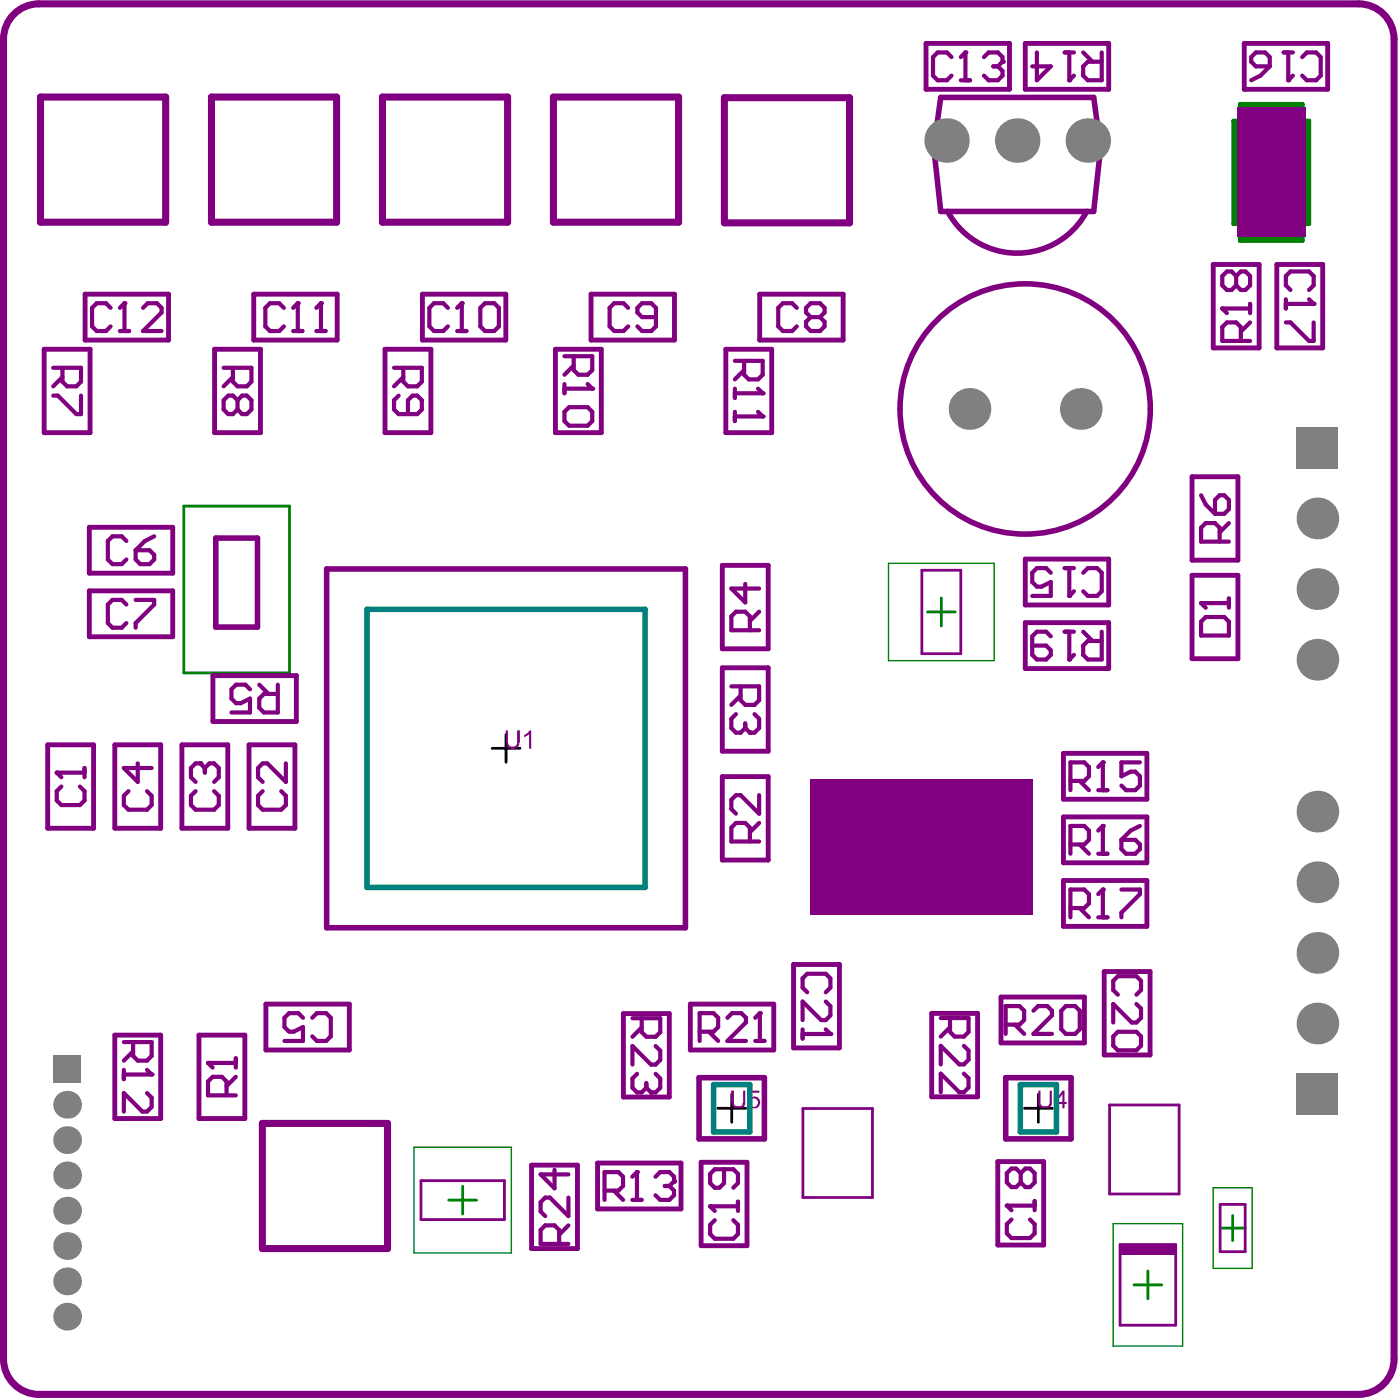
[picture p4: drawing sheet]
<svg xmlns="http://www.w3.org/2000/svg" width="168mm" height="168mm" viewBox="0 0 168 168" stroke-linecap="round" stroke-linejoin="round" font-family="sans-serif">
<path d="M58.9 89.6h3.3M60.6 87.9v3.3M85.9 132.7h3.3M87.6 131v3.3M122.6 132.7h3.4M124.3 131v3.3" fill="none" stroke="#000" stroke-width=".33"/>
<g fill="#008000">
<path d="M98.3 95.5h5.2v-1h13.7v1h5.2v11.7h-5.2v1h-13.7v-1h-5.2z"/>
<path d="M148.4 12.5h7.5v2h.8v12.3h-.8v2h-7.5v-2h-.8v-12.3h.8z"/>
</g>
<path d="M148.4 12.5h7.5v2h.8v12.3h-.8v2h-7.5v-2h-.8v-12.3h.8zM98.3 95.5h5.2v-1h13.7v1h5.2v11.7h-5.2v1h-13.7v-1h-5.2z" fill="none" stroke="#008000" stroke-width=".51"/>
<path d="M22 60.6h12.6v19.9h-12.6zM111 73.2h3.3M112.7 71.6v3.3M53.7 143.6h3.3M55.4 142v3.3M135.7 153.8h3.4M137.4 152.1v3.4M146 147h3M147.5 145.5v3" fill="none" stroke="#008000" stroke-width=".33"/>
<path d="M106.3 67.4h12.7v11.7h-12.7zM49.6 137.3h11.6v12.7h-11.6zM133.2 146.5h8.4v14.6h-8.4zM145.2 142.2h4.7v9.6h-4.7z" fill="none" stroke="#008000" stroke-width=".17"/>
<path d="M149.3 16.2h5.7v8.9h-5.7zM105.2 96.2h10.3v10.3h-10.3zM105.2 97.3h-3.4v1.5h3.4M105.2 99.5h-3.4v1.5h3.4M115.5 97.3h3.3v1.5h-3.3M115.5 99.5h3.3v1.5h-3.3M105.2 101.7h-3.4v1.5h3.4M105.2 103.9h-3.4v1.5h3.4M115.5 101.7h3.3v1.5h-3.3M115.5 103.9h3.3v1.5h-3.3" fill="none" stroke="#800080" stroke-width=".12"/>
<path d="M4.8 11.6h15v15h-15zM25.3 11.6h15v15h-15zM45.8 11.6h15v15h-15zM66.2 11.6h15v15h-15zM86.7 11.7h15v15h-15zM31.4 134.5h15v14.9h-15z" fill="none" stroke="#800080" stroke-width=".85"/>
<g fill="none" stroke="#800080" stroke-width=".58">
<path d="M110.8 5.2h10v5.5h-10zM122.7 5.2h10v5.5h-10zM148.9 5.2h10v5.5h-10zM10.2 35.2h10v5.5h-10zM30.4 35.2h10v5.5h-10zM50.6 35.2h9.9v5.5h-9.9zM70.7 35.2h10v5.5h-10zM90.9 35.2h10v5.5h-10zM145.2 31.7h5.5v9.9h-5.5zM152.8 31.7h5.5v9.9h-5.5zM5.3 41.8h5.5v10h-5.5zM25.7 41.8h5.5v10h-5.5z"/>
<path d="M46.1 41.8h5.5v10h-5.5zM66.5 41.8h5.5v10h-5.5zM86.9 41.8h5.5v10h-5.5zM142.7 57.1h5.5v9.9h-5.5zM10.7 63.1h10v5.5h-10zM10.7 70.7h10v5.5h-10zM86.5 67.7h5.4v10h-5.4zM86.5 79.9h5.4v10h-5.4zM122.7 66.9h10v5.5h-10zM122.7 74.5h10v5.5h-10zM142.7 68.9h5.5v9.9h-5.5zM5.7 89.2h5.5v9.9h-5.5z"/>
<path d="M13.7 89.2h5.5v9.9h-5.5zM21.8 89.2h5.5v9.9h-5.5zM25.5 80.9h10v5.5h-10zM29.8 89.2h5.5v9.9h-5.5zM86.5 93h5.4v9.9h-5.4zM127.3 90.2h10v5.5h-10zM127.3 97.8h10v5.5h-10zM95 115.4h5.5v10h-5.5zM119.8 119.3h10v5.5h-10zM127.3 105.4h10v5.5h-10zM132.2 116.3h5.5v10h-5.5zM13.7 123.9h5.5v10h-5.5z"/>
<path d="M23.8 123.9h5.5v10h-5.5zM31.8 120.2h10v5.5h-10zM63.6 139.5h5.5v9.9h-5.5zM71.5 139.2h10v5.5h-10zM74.6 121.3h5.5v10h-5.5zM82.6 120.2h10v5.5h-10zM83.9 139.1h5.5v10h-5.5zM111.5 121.3h5.5v10h-5.5zM119.4 139h5.5v10h-5.5z"/>
</g>
<path d="M110.3 68.3h4.7v9.9h-4.7zM96.1 132.7h8.3v10.6h-8.3zM132.8 132.3h8.3v10.6h-8.3zM50.4 141.3h10v4.7h-10zM134.1 149h6.6v9.6h-6.6zM146 144.2h3v5.6h-3z" fill="none" stroke="#800080" stroke-width=".33"/>
<path d="M112.6 11.7h18.3l.8 6-.8 7.6h-18.3l-.8-7.6zM25.8 64.4h5v10.7h-5z" fill="none" stroke="#800080" stroke-width=".67"/>
<path d="M134.1 149h6.6v1.3h-6.6z" fill-rule="evenodd" fill="#800080"/>
<path d="M105.4 97.2l2.8 2.8M105.4 98.6h2.8M106.8 97.2v2.8M108.2 97.2l-2.8 2.8" fill="none" stroke="#800080" stroke-width=".25"/>
<path d="M143.8 72.2h3.3M144.3 73.9h2.2l.6 .5v1.7h-3.3v-1.7zM147.1 71.6v1.1" fill="none" stroke="#800080" stroke-width=".5"/>
<circle cx="143.8" cy="72.2" r=".25" fill="#800080"/>
<path d="M143.8 72.2l.5 .5M24.9 127.2h3.3M27.1 131.1v-1.7l-.5-.5h-1.1l-.6 .5v1.7h3.3M28.2 128.9l-1.1 1.1M28.2 126.7v1.1" fill="none" stroke="#800080" stroke-width=".5"/>
<circle cx="24.9" cy="127.2" r=".25" fill="#800080"/>
<path d="M87.5 82.2h3.4v1.6l-.6 .6h-1.1l-.6-.6v-1.6M88.6 83.3l-1.1 1.1M90.3 85.5l.6 .5v1.1l-.6 .6h-.5M90.9 95.2v2.2l-2.3-2.2h-.5l-.6 .5v1.1l.6 .6M90.9 98.5l-1.1 1.1M89.8 100.7v-1.6l-.6-.6h-1.1l-.6 .6v1.6h3.4M24.9 127.2l.6 .6" fill="none" stroke="#800080" stroke-width=".5"/>
<circle cx="89.8" cy="87.7" r=".25" fill="#800080"/>
<g fill="none" stroke="#800080" stroke-width=".5">
<path d="M6.4 44h3.3v1.7l-.6 .5h-1.1l-.5-.5v-1.7M6.4 47.4h.5l2.2 2.2h.6v-2.2M7.5 45.1l-1.1 1.1M26.8 44h3.3v1.7l-.6 .5h-1.1l-.5-.5v-1.7M27.9 45.1l-1.1 1.1M28.4 47.9l-.5-.5h-.6l-.5 .5v1.1l.5 .6h.6l.5-.6M28.4 47.9l.6-.5h.5l.6 .5v1.1l-.6 .6h-.5l-.6-.6M28.4 47.9v1.1M47.2 44h3.3v1.7l-.6 .5h-1.1l-.5-.5v-1.7M47.7 47.4l-.5 .5v1.1l.5 .6h2.2l.6-.6v-1.1l-.6-.5h-.5l-.6 .5v1.7M48.3 45.1l-1.1 1.1M67.6 42.6h3.3v1.7l-.6 .6h-1.1l-.5-.6v-1.7"/>
<path d="M67.6 46v1.1M67.6 46.5h3.3M68.7 43.7l-1.1 1.2M143.8 59.3l.5 1.1 1.1 1.1M146 59.3h.5l.6 .5v1.1l-.6 .6h-1.1v-1.7zM89.2 69.9v2.2l-1.7-1.7h3.4M89.8 75.4v-1.6l-.6-.6h-1.1l-.6 .6v1.6h3.4M90.9 73.2l-1.1 1.1M146 64.8v-1.6l-.6-.6h-1.1l-.5 .6v1.6h3.3M147.1 62.6l-1.1 1.1M29.9 82.5l-.5-.5h-1.1l-.6 .5v1.1l.6 .6h.5l1.1-.6v1.7h-2.2M31 82l1.1 1.1"/>
<path d="M33.3 82v3.3h-1.7l-.6-.6v-1.1l.6-.5h1.7M88.1 85.5l-.6 .5v1.1l.6 .6h.5l.6-.6M89.2 87.1l.6 .6M89.2 86.6v.5"/>
</g>
<circle cx="70.9" cy="46.5" r=".25" fill="#800080"/>
<path d="M68.1 48.7h2.2l.6 .6v1.1l-.6 .6h-2.2l-.5-.6v-1.1zM70.3 46l.6 .5M88 43.2h3.3v1.7l-.6 .5h-1.1l-.5-.5v-1.7M88 46.5v1.1M88 47.1h3.3M89.1 44.3l-1.1 1.1" fill="none" stroke="#800080" stroke-width=".5"/>
<circle cx="91.3" cy="47.1" r=".25" fill="#800080"/>
<path d="M88 49.3v1.1M88 49.8h3.3M90.7 46.5l.6 .6" fill="none" stroke="#800080" stroke-width=".5"/>
<circle cx="91.3" cy="49.8" r=".25" fill="#800080"/>
<path d="M90.7 49.3l.6 .5M14.8 124.7h3.4v1.7l-.6 .5h-1.1l-.6-.5v-1.7M14.8 128.1v1.1M14.8 128.6h3.4M15.9 125.8l-1.1 1.1" fill="none" stroke="#800080" stroke-width=".5"/>
<circle cx="18.2" cy="128.6" r=".25" fill="#800080"/>
<path d="M17.6 128.1l.6 .5M17.6 130.8l.6 .6v1.1l-.6 .5h-.6l-2.2-2.2v2.2M72.4 142.5h1.6l.6-.5v-1.2l-.6-.5h-1.6v3.3M73.5 142.5l1.1 1.1M75.7 143.6h1.1M76.2 140.3v3.3" fill="none" stroke="#800080" stroke-width=".5"/>
<circle cx="76.2" cy="140.3" r=".25" fill="#800080"/>
<path d="M76.2 140.3l-.5 .5M78.5 140.8l.5-.5h1.1l.6 .5v.6" fill="none" stroke="#800080" stroke-width=".5"/>
<circle cx="80.7" cy="141.4" r=".25" fill="#800080"/>
<path d="M127.4 6.3h1.1M128 6.3v3.3M129.7 6.3l1.1 1.1M131.9 6.3v3.3h-1.7l-.5-.5v-1.2l.5-.5h1.7M79.6 142h.5M80.1 142l.6 .5v.6l-.6 .5h-1.1l-.5-.5M80.7 141.4l-.6 .6" fill="none" stroke="#800080" stroke-width=".5"/>
<circle cx="128" cy="9.6" r=".25" fill="#800080"/>
<path d="M124.1 6.3v3.3l1.7-1.7h-2.2M128.5 9.1l-.5 .5M128.1 93.5h1.7l.5-.6v-1.1l-.5-.5h-1.7v3.3M129.2 93.5l1.1 1.1M131.4 94.6h1.2M132 91.3v3.3" fill="none" stroke="#800080" stroke-width=".5"/>
<circle cx="132" cy="91.3" r=".25" fill="#800080"/>
<path d="M132 91.3l-.6 .5M132 98.9v3.3M136.4 91.3h-2.2v1.6l1.1-.5h.6l.5 .5v1.1l-.5 .6h-1.1l-.6-.6M128.1 101.1h1.7l.5-.6v-1.1l-.5-.5h-1.7v3.3M129.2 101.1l1.1 1.1M131.4 102.2h1.2" fill="none" stroke="#800080" stroke-width=".5"/>
<circle cx="132" cy="98.9" r=".25" fill="#800080"/>
<path d="M132 98.9l-.6 .5M136.4 98.9l-1.1 .5-1.1 1.1M128.1 108.7h1.7l.5-.6v-1.1l-.5-.5h-1.7v3.3M129.2 108.7l1.1 1.1M131.4 109.8h1.2M132 106.5v3.3M134.2 100.5h1.7l.5 .6v.5l-.5 .6h-1.1l-.6-.6z" fill="none" stroke="#800080" stroke-width=".5"/>
<circle cx="132" cy="106.5" r=".25" fill="#800080"/>
<path d="M146.3 36.9h3.3M149.6 38.6l-1.1 1.1M149.6 36.4v1.1M148.5 40.8v-1.7l-.5-.5h-1.1l-.6 .5v1.7h3.3M132 106.5l-.6 .5M134.2 106.5h2.2v.5l-2.2 2.2v.6" fill="none" stroke="#800080" stroke-width=".5"/>
<circle cx="146.3" cy="36.9" r=".25" fill="#800080"/>
<path d="M146.3 36.9l.6 .6M148 33l-.6-.5h-.5l-.6 .5v1.2l.6 .5h.5l.6-.5M148 33l.5-.5h.6l.5 .5v1.2l-.5 .5h-.6l-.5-.5M148 33v1.2M127.4 75.6h1.1M128 75.6v3.3M129.7 75.6l1.1 1.1M131.9 75.6v3.3h-1.7l-.5-.5v-1.1l.5-.6h1.7" fill="none" stroke="#800080" stroke-width=".5"/>
<circle cx="128" cy="78.9" r=".25" fill="#800080"/>
<path d="M125.8 76.2l-.6-.6h-1.1l-.5 .6v2.2l.5 .5h1.1l.6-.5v-.6l-.6-.5h-1.6M128.5 78.4l-.5 .5M83.7 123.5h1.7l.6-.6v-1.1l-.6-.5h-1.7v3.3M84.8 123.5l1.2 1.1M87.1 121.8l.5-.5h1.1l.6 .5v.6l-2.2 2.2h2.2M90.4 124.6h1.1M90.9 121.3v3.3M120.4 122.6h1.6l.6-.5v-1.1l-.6-.6h-1.6v3.3M121.5 122.6l1.1 1.1M123.7 121l.5-.6h1.2l.5 .6v.5l-2.2 2.2h2.2M127.6 120.4h1.1l.5 .6v2.2l-.5 .5h-1.1l-.6-.5v-2.2z" fill="none" stroke="#800080" stroke-width=".5"/>
<circle cx="90.9" cy="121.3" r=".25" fill="#800080"/>
<path d="M75.7 121.9h3.3v1.6l-.5 .6h-1.1l-.6-.6v-1.6M76.8 123l-1.1 1.1M78.5 125.2l.5 .6v1.1l-.5 .5h-.6l-2.2-2.2v2.2M78.5 128.5l.5 .6v1.1l-.5 .5h-.6M90.9 121.3l-.5 .5M112.6 121.9h3.3v1.6l-.5 .6h-1.1l-.6-.6v-1.6M113.7 123l-1.1 1.1M115.4 125.2l.5 .5v1.1l-.5 .6h-.6l-2.2-2.2v2.2M115.4 128.5l.5 .6v1.1l-.5 .5h-.6l-2.2-2.2v2.2" fill="none" stroke="#800080" stroke-width=".5"/>
<circle cx="77.9" cy="130.7" r=".25" fill="#800080"/>
<path d="M6.8 92.5h3.3M7.3 94.1l-.5 .6v1.1l.5 .6h2.3l.5-.6v-1.1l-.5-.6M10.1 91.9v1.1M76.3 128.5l-.6 .6v1.1l.6 .5h.5l.6-.5M77.4 130.2l.5 .5M77.4 129.6v.6M66.4 140v2.2l-1.7-1.6h3.3M66.9 148.9v-1.7l-.5-.5h-1.1l-.6 .5v1.7h3.3M68 143.3v2.3l-2.2-2.3h-.5l-.6 .6v1.1l.6 .6M68 146.7l-1.1 1.1" fill="none" stroke="#800080" stroke-width=".5"/>
<circle cx="6.8" cy="92.5" r=".25" fill="#800080"/>
<path d="M6.8 92.5l.5 .5M23.4 94.7l-.5 .6v1.1l.5 .5h2.2l.6-.5v-1.1l-.6-.6M24 91.4h-.6l-.5 .5v1.1l.5 .6M31.4 94.7l-.5 .6v1.1l.5 .5h2.3l.5-.5v-1.1l-.5-.6M34.2 91.4v2.2l-2.2-2.2h-.6l-.5 .5v1.1l.5 .6" fill="none" stroke="#800080" stroke-width=".5"/>
<circle cx="24" cy="91.4" r=".25" fill="#800080"/>
<g fill="none" stroke="#800080" stroke-width=".5">
<path d="M53.6 36.8l-.5-.5h-1.2l-.5 .5v2.3l.5 .5h1.2l.5-.5M54.7 39.6h1.1M55.3 36.3v3.3M75.2 36.8l-.6-.5h-1.1l-.5 .5v2.3l.5 .5h1.1l.6-.5M78.5 38h-1.7l-.5-.6v-.6l.5-.5h1.2l.5 .5v2.3l-.5 .5h-1.2l-.5-.5M95.4 36.8l-.6-.5h-1.1l-.5 .5v2.3l.5 .5h1.1l.6-.5M97 38l-.5-.6v-.6l.5-.5h1.1l.6 .5v.6l-.6 .6M97 38l-.5 .5v.6l.5 .5h1.1l.6-.5v-.6l-.6-.5M97 38h1.1M15.1 64.8l-.5-.6h-1.1l-.6 .6v2.2l.6 .5h1.1l.5-.5M15.1 72.4l-.5-.6h-1.1l-.6 .6v2.2l.6 .5h1.1l.5-.5M16.2 65.9h1.7l.6 .5v.6l-.6 .5h-1.1l-.6-.5z"/>
<path d="M16.2 71.8h2.3v.6l-2.3 2.2v.5M18.5 64.2l-1.2 .6-1.1 1.1M15.4 94.7l-.6 .6v1.1l.6 .5h2.2l.6-.5v-1.1l-.6-.6M16.5 91.4v2.2l-1.7-1.7h3.4M24 91.4l.5 .5M24.5 91.9v.6M24.5 91.9l.6-.5h.5l.6 .5v1.1l-.6 .6M36.3 121.8l-.6-.5h-1.1l-.6 .5v1.1l.6 .6h.6l1.1-.6v1.7h-2.3M37.4 121.8l.5-.5h1.1l.6 .5v2.2l-.6 .6h-1.1l-.5-.6"/>
</g>
<circle cx="55.3" cy="36.3" r=".25" fill="#800080"/>
<path d="M34 36.8l-.6-.5h-1.1l-.5 .5v2.3l.5 .5h1.1l.6-.5M35.1 39.6h1.1M35.6 36.3v3.3M55.3 36.3l-.6 .5M58 36.3h1.2l.5 .5v2.3l-.5 .5h-1.2l-.5-.5v-2.3z" fill="none" stroke="#800080" stroke-width=".5"/>
<circle cx="35.6" cy="36.3" r=".25" fill="#800080"/>
<path d="M35.6 36.3l-.5 .5M37.9 39.6h1.1M38.4 36.3v3.3" fill="none" stroke="#800080" stroke-width=".5"/>
<circle cx="38.4" cy="36.3" r=".25" fill="#800080"/>
<path d="M13.2 36.8l-.5-.5h-1.1l-.6 .5v2.3l.6 .5h1.1l.5-.5M14.3 39.6h1.2M14.9 36.3v3.3M38.4 36.3l-.5 .5" fill="none" stroke="#800080" stroke-width=".5"/>
<circle cx="14.9" cy="36.3" r=".25" fill="#800080"/>
<path d="M113.9 6.8l-.6-.5h-1.1l-.5 .5v2.3l.5 .5h1.1l.6-.5M115 9.6h1.1M115.6 6.3v3.3M14.9 36.3l-.6 .5M17.1 36.8l.6-.5h1.1l.5 .5v.6l-2.2 2.2h2.2" fill="none" stroke="#800080" stroke-width=".5"/>
<circle cx="115.6" cy="6.3" r=".25" fill="#800080"/>
<path d="M115.6 6.3l-.6 .5M117.8 6.8l.5-.5h1.1l.6 .5v.6" fill="none" stroke="#800080" stroke-width=".5"/>
<circle cx="120" cy="7.4" r=".25" fill="#800080"/>
<path d="M118.9 7.9h.5M119.4 7.9l.6 .6v.6l-.6 .5h-1.1l-.5-.5M120 7.4l-.6 .5M127.4 68h1.1M128 68v3.3M129.7 68.6l.5-.6h1.1l.6 .6v2.2l-.6 .5h-1.1l-.5-.5" fill="none" stroke="#800080" stroke-width=".5"/>
<circle cx="128" cy="71.3" r=".25" fill="#800080"/>
<path d="M153.6 6.3h1.2M154.2 6.3v3.3M155.9 6.8l.5-.5h1.1l.6 .5v2.3l-.6 .5h-1.1l-.5-.5M125.8 68.6l-.6-.6h-1.1l-.5 .6v1.1l.5 .5h.6l1.1-.5v1.6h-2.2M128.5 70.8l-.5 .5" fill="none" stroke="#800080" stroke-width=".5"/>
<circle cx="154.2" cy="9.6" r=".25" fill="#800080"/>
<path d="M150.3 6.3h1.1l.6 .5v1.1h-1.7l-.5-.5v-.6zM152 7.9l-1.1 1.2-1.1 .5M154.8 9.1l-.6 .5M153.9 35.8v1.1M153.9 36.4h3.3M154.5 34.7l-.6-.5v-1.2l.6-.5h2.2l.5 .5v1.2l-.5 .5" fill="none" stroke="#800080" stroke-width=".5"/>
<circle cx="157.2" cy="36.4" r=".25" fill="#800080"/>
<path d="M153.9 38.6h.6l2.2 2.2h.5v-2.2M156.7 35.8l.5 .6M120.5 144.3h3.3M121.1 146l-.6 .5v1.1l.6 .6h2.2l.5-.6v-1.1l-.5-.5M123.8 143.8v1.1" fill="none" stroke="#800080" stroke-width=".5"/>
<circle cx="120.5" cy="144.3" r=".25" fill="#800080"/>
<path d="M85 144.4h3.3M85.6 146l-.6 .6v1.1l.6 .6h2.2l.5-.6v-1.1l-.5-.6M88.3 143.8v1.1M120.5 144.3l.6 .6M122.2 140.4l-.6-.5h-.5l-.6 .5v1.1l.6 .6h.5l.6-.6M122.2 140.4l.5-.5h.6l.5 .5v1.1l-.5 .6h-.6l-.5-.6M122.2 140.4v1.1" fill="none" stroke="#800080" stroke-width=".5"/>
<circle cx="85" cy="144.4" r=".25" fill="#800080"/>
<path d="M96.6 118.8l-.5-.6v-1.1l.5-.5h2.2l.6 .5v1.1l-.6 .6M98.8 119.9l.6 .5v1.1l-.6 .6h-.5l-2.2-2.2v2.2M133.8 119.1l-.6-.6v-1.1l.6-.6h2.2l.6 .6v1.1l-.6 .6M86.7 139.9v1.7l-.6 .6h-.5l-.6-.6v-1.1l.6-.6h2.2l.5 .6v1.1l-.5 .6M96.1 123.2v1.1M96.1 123.8h3.3M133.8 123.5h2.2l.6 .6v1.1l-.6 .5h-2.2l-.6-.5v-1.1zM136 120.2l.6 .5v1.1l-.6 .6h-.5l-2.3-2.2v2.2M85 144.4l.6 .5" fill="none" stroke="#800080" stroke-width=".5"/>
<circle cx="99.4" cy="123.8" r=".25" fill="#800080"/>
<path d="M98.8 123.2l.6 .6" fill="none" stroke="#800080" stroke-width=".5"/>
<g fill="none" stroke="#800080" stroke-width=".12">
<path d="M149.3 19.6a1.01 1.01 0 0 1 1 1 1.01 1.01 0 0 1-1 1.1M109.3 96.2a1.01 1.01 0 0 0 1 1 1.01 1.01 0 0 0 1.1-1"/>
<circle cx="150.5" cy="25.1" r=".25"/>
</g>
<g fill="none" stroke="#800080" stroke-width=".67">
<path d="M113.4 25.3a9.4 9.4 0 0 0 16.7 0"/>
<circle cx="122.7" cy="49" r="15"/>
</g>
<g fill="#800080">
<path d="M97 93.3h26.7v16.2h-26.7z"/>
<path d="M148.1 12.9h8.2v15.5h-8.2z"/>
</g>
<path d="M39.1 68.1h42.9v42.9h-42.9zM83.7 129h7.8v7.3h-7.8zM120.4 129h7.8v7.3h-7.8z" fill="none" stroke="#800080" stroke-width=".67"/>
<g fill="#800080">
<path d="M60.5 87.4h.3v1.4a.56 .56 0 0 0 .5 .6 .56 .56 0 0 0 .6-.5v-1.5h.3v1.5l-.1 .1a.73 .73 0 0 1-1.1 .5h-.1l-.3-.2v-.2h-.1z"/>
<path d="M62.7 87.9h.2l.5-.5h.2v2.2h-.3v-1.7l-.6 .4z"/>
<path d="M87.5 130.5h.3v1.3a.38 .38 0 0 0 .2 .5v.1h.3a.55 .55 0 0 0 .6-.2v-.2v-1.5h.3v1.2a.73 .73 0 0 1-.7 1h-.1a.6 .6 0 0 1-.7-.3l-.1-.1v-.3h-.1z"/>
<path d="M89.8 130.5h1.1v.3h-.9v.6v-.1a.7 .7 0 0 1 1 .6 .7 .7 0 0 1-.9 .8h-.1l-.3-.2-.2-.4h.4a.38 .38 0 0 0 .3 .4 .38 .38 0 0 0 .4-.4h.1a.46 .46 0 0 0-.3-.6 .46 .46 0 0 0-.5 .2l-.3-.1z"/>
<path d="M124.3 130.5h.2v1.2a.51 .51 0 0 0 .6 .7 .43 .43 0 0 0 .5-.4v-1.5h.3v1.3a.55 .55 0 0 1-.2 .6 .8 .8 0 0 1-.9 .3 .59 .59 0 0 1-.5-.9z"/>
<path d="M127.2 131l-.7 .9h.7zM127.2 130.5h.2v1.4h.3v.2h-.3v.6h-.2v-.6h-1v-.2z"/>
</g>
<path d="M43.9 72.9h33.3v33.3h-33.3zM85.4 129.8h4.3v5.7h-4.3zM122.1 129.8h4.4v5.7h-4.4z" fill="none" stroke="#008080" stroke-width=".67"/>
<path d="M.4 4.7v158a4.2 4.2 0 0 0 4.3 4.2h157.9M4.7 .5h157.9M166.9 4.7v158" fill="none" stroke="#800080" stroke-width=".85"/>
<circle cx=".4" cy="4.7" r=".42" fill="#800080"/>
<path d="M4.7 .5a4.2 4.2 0 0 0-4.3 4.2M162.6 .5a4.2 4.2 0 0 1 4.3 4.2M166.9 162.7a4.2 4.2 0 0 1-4.3 4.2" fill="none" stroke="#800080" stroke-width=".85"/>
<g fill="#808080">
<circle cx="8" cy="153.4" r="1.67"/>
<circle cx="8" cy="136.5" r="1.67"/>
<circle cx="8" cy="157.6" r="1.67"/>
<circle cx="8" cy="149.1" r="1.67"/>
<circle cx="8" cy="144.9" r="1.67"/>
<circle cx="8" cy="140.7" r="1.67"/>
<circle cx="8" cy="132.2" r="1.67"/>
<circle cx="157.7" cy="105.6" r="2.5"/>
<circle cx="157.7" cy="97.1" r="2.5"/>
<circle cx="157.7" cy="122.5" r="2.5"/>
<circle cx="157.7" cy="114.1" r="2.5"/>
<circle cx="157.7" cy="79" r="2.5"/>
<circle cx="157.7" cy="70.5" r="2.5"/>
<circle cx="113.3" cy="16.8" r="2.66"/>
<circle cx="116" cy="48.9" r="2.5"/>
<circle cx="121.8" cy="16.8" r="2.66"/>
<circle cx="129.4" cy="48.9" r="2.5"/>
<circle cx="130.2" cy="16.8" r="2.66"/>
<circle cx="157.7" cy="62.1" r="2.5"/>
</g>
<g fill="#808080">
<path d="M6.4 126.3h3.3v3.4h-3.3z" fill-rule="evenodd"/>
<path d="M155.2 128.5h5v5h-5z" fill-rule="evenodd"/>
<path d="M155.2 51.1h5v5h-5z" fill-rule="evenodd"/>
</g>
</svg>
